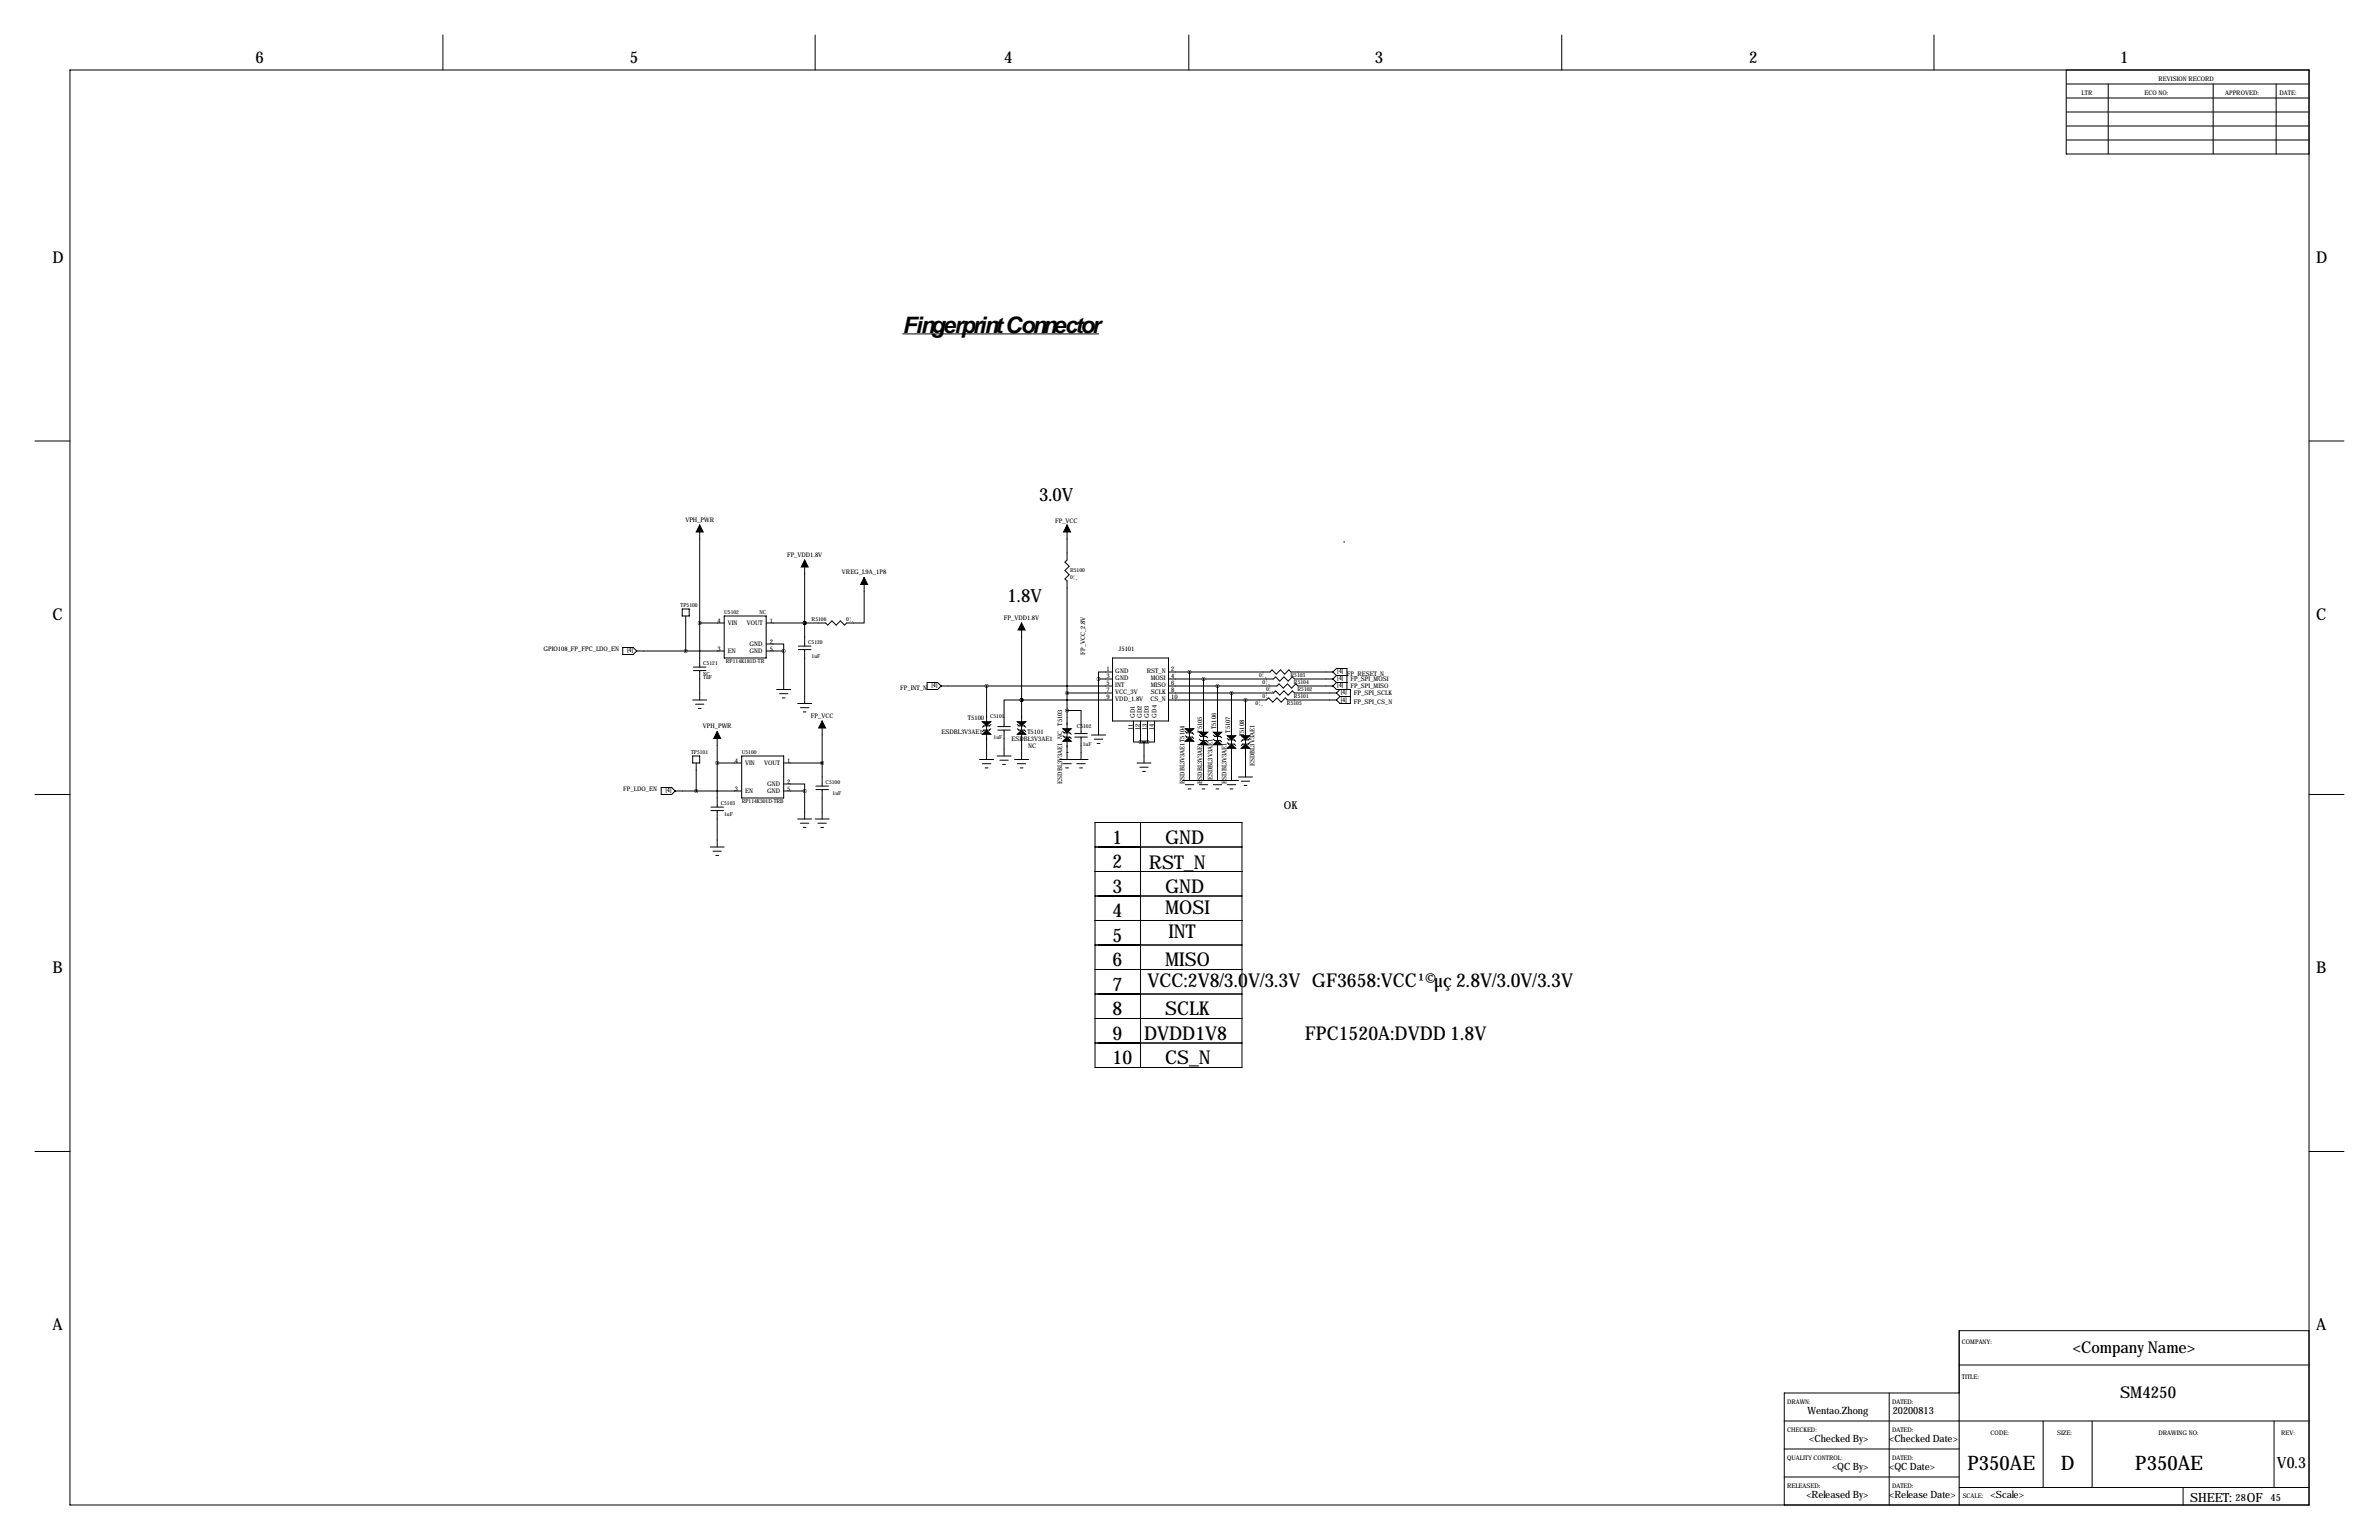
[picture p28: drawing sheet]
<svg xmlns="http://www.w3.org/2000/svg" width="864mm" height="559mm" viewBox="0 0 864 559" stroke-linecap="round" stroke-linejoin="round" font-family="sans-serif">
<defs><g id="words">
<text font-size="8.2" x="327.7" y="120.6">Fingerprint Connector</text>
<g font-size="7.3">
<text x="714.2" y="533.3">P350AE</text>
<text x="748.1" y="533.3">D</text>
<text x="775.1" y="533.3">P350AE</text>
</g>
<g font-size="6.9">
<text x="403.9" y="306.1">1</text>
<text x="422.9" y="306.1">GND</text>
<text x="403.9" y="315">2</text>
<text x="417.1" y="315.2">RST_N</text>
<text x="403.9" y="323.8">3</text>
<text x="422.9" y="323.8">GND</text>
<text x="403.9" y="332.7">4</text>
<text x="422.9" y="331.5">MOSI</text>
<text x="403.9" y="341.6">5</text>
<text x="424.2" y="340.4">INT</text>
<text x="403.9" y="350.5">6</text>
<text x="422.9" y="350.5">MISO</text>
<text x="403.9" y="359.4">7</text>
<text x="416.6" y="358.1">VCC:2V8/3.0V/3.3V GF3658:VCC¹©µç 2.8V/3.0V/3.3V</text>
<text x="403.9" y="368.3">8</text>
<text x="422.9" y="368.3">SCLK</text>
<text x="403.9" y="377.2">9</text>
<text x="415.3" y="377.2">DVDD1V8</text>
<text x="473.7" y="377.2">FPC1520A:DVDD 1.8V</text>
<text x="403.9" y="386.1">10</text>
<text x="422.9" y="386.1">CS_N</text>
</g>
<g font-size="6.6">
<text x="377.2" y="181.6">3.0V</text>
<text x="365.8" y="218.4">1.8V</text>
</g>
<g font-size="5.9">
<text x="92.7" y="22.9">6</text>
<text x="228.6" y="22.9">5</text>
<text x="364.5" y="22.9">4</text>
<text x="499.1" y="22.9">3</text>
<text x="635" y="22.9">2</text>
<text x="769.6" y="22.9">1</text>
<text x="19" y="95.2">D</text>
<text x="840.7" y="95.2">D</text>
<text x="19" y="224.8">C</text>
<text x="840.7" y="224.8">C</text>
<text x="19" y="353.1">B</text>
<text x="840.7" y="353.1">B</text>
<text x="19" y="482.6">A</text>
<text x="840.7" y="482.6">A</text>
<text x="752.5" y="490.9">&lt;Company Name&gt;</text>
<text x="769.6" y="507.4">SM4250</text>
</g>
<text font-size="5.6" x="826.6" y="532.7">V0.3</text>
<g font-size="4.6">
<text x="795" y="544.8">SHEET:</text>
<text x="815.6" y="544.8">OF</text>
</g>
<text font-size="4" x="466.1" y="293.4">OK</text>
<g font-size="3.6">
<text x="656.1" y="513">Wentao.Zhong</text>
<text x="687.1" y="513">20200813</text>
<text x="656.8" y="523.2">&lt;Checked By&gt;</text>
<text x="685.8" y="523.2">&lt;Checked Date&gt;</text>
<text x="665.1" y="533.3">&lt;QC By&gt;</text>
<text x="685.8" y="533.3">&lt;QC Date&gt;</text>
<text x="655.7" y="543.5">&lt;Released By&gt;</text>
<text x="685.8" y="543.5">&lt;Release Date&gt;</text>
<text x="722.6" y="543.5">&lt;Scale&gt;</text>
<text x="811.5" y="544.8">28</text>
<text x="824.2" y="544.8">45</text>
</g>
<g font-size="2.3">
<text x="783.6" y="29.2">REVISION RECORD</text>
<text x="755.6" y="34.3">LTR</text>
<text x="778.5" y="34.3">ECO NO:</text>
<text x="807.7" y="34.3">APPROVED:</text>
<text x="827.5" y="34.3">DATE:</text>
<text x="248.8" y="189.2">VPH_PWR</text>
<text x="383" y="189.7">FP_VCC</text>
<text x="285.7" y="201.9">FP_VDD1.8V</text>
<text x="305.7" y="208.3">VREG_L9A_1P8</text>
<text x="260.4" y="226.1">4</text>
<text x="264.2" y="226.8">VIN</text>
<text x="271.1" y="226.8">VOUT</text>
<text x="279.4" y="226.1">1</text>
<text x="364.4" y="224.8">FP_VDD1.8V</text>
<text x="279.4" y="233.7">2</text>
<text x="197.2" y="236.2">GPIO108_FP_FPC_LDO_EN</text>
<text x="227.6" y="236.5">[4]</text>
<text x="260.4" y="236.2">3</text>
<text x="264.2" y="237">EN</text>
<text x="272.1" y="234.4">GND</text>
<text x="272.1" y="237">GND</text>
<text x="279.4" y="236.2">5</text>
<text x="394" y="237.5" transform="rotate(-90 394 237.5)">FP_VCC_2.8V</text>
<text x="406" y="236.2">J5101</text>
<text x="401.7" y="243.6">1</text>
<text x="404.9" y="244.4">GND</text>
<text x="416.3" y="244.4">RST_N</text>
<text x="425.2" y="243.6">2</text>
<text x="485.4" y="244.1">[4]</text>
<text x="488.9" y="245.1">FP_RESET_N</text>
<text x="326.8" y="250.2">FP_INT_N</text>
<text x="338.1" y="249.2">[4]</text>
<text x="401.7" y="246.1">3</text>
<text x="401.7" y="248.7">5</text>
<text x="401.7" y="251.2">7</text>
<text x="404.9" y="246.9">GND</text>
<text x="404.9" y="249.4">INT</text>
<text x="404.9" y="252">VCC_3V</text>
<text x="417.8" y="246.9">MOSI</text>
<text x="417.8" y="249.4">MISO</text>
<text x="417.8" y="252">SCLK</text>
<text x="425.2" y="246.1">4</text>
<text x="425.2" y="248.7">6</text>
<text x="425.2" y="251.2">8</text>
<text x="485.4" y="246.6">[4]</text>
<text x="485.4" y="249.2">[4]</text>
<text x="486.7" y="251.7">[4]</text>
<text x="490.2" y="247.1">FP_SPI_MOSI</text>
<text x="490.2" y="249.7">FP_SPI_MISO</text>
<text x="401.7" y="253.7">9</text>
<text x="404.9" y="254.5">VDD_1.8V</text>
<text x="417.6" y="254.5">CS_N</text>
<text x="425.2" y="253.7">10</text>
<text x="486.7" y="254.8">[4]</text>
<text x="491.5" y="252.2">FP_SPI_SCLK</text>
<text x="491.5" y="255.3">FP_SPI_CS_N</text>
<text x="294.4" y="260.4">FP_VCC</text>
<text x="351.4" y="261.1">T5100</text>
<text x="385.6" y="263.3" transform="rotate(-90 385.6 263.3)">T5103</text>
<text x="412" y="260.6" transform="rotate(-90 412 260.6)">GD1</text>
<text x="414.5" y="260.6" transform="rotate(-90 414.5 260.6)">GD2</text>
<text x="417.1" y="260.6" transform="rotate(-90 417.1 260.6)">GD3</text>
<text x="419.9" y="260.4" transform="rotate(-90 419.9 260.4)">GD4</text>
<text x="255.1" y="264.2">VPH_PWR</text>
<text x="341.7" y="266.2">ESDBL3V3AE1</text>
<text x="367.1" y="268.7">ESDBL3V3AE1</text>
<text x="373" y="266.2">T5101</text>
<text x="411.2" y="265" transform="rotate(-90 411.2 265)">11</text>
<text x="413.8" y="265" transform="rotate(-90 413.8 265)">12</text>
<text x="416.3" y="265" transform="rotate(-90 416.3 265)">13</text>
<text x="418.8" y="265" transform="rotate(-90 418.8 265)">14</text>
<text x="436.4" y="265.9" transform="rotate(-90 436.4 265.9)">T5105</text>
<text x="441.5" y="264.6" transform="rotate(-90 441.5 264.6)">T5106</text>
<text x="446.5" y="265.9" transform="rotate(-90 446.5 265.9)">T5107</text>
<text x="451.6" y="267.1" transform="rotate(-90 451.6 267.1)">T5108</text>
<text x="373.2" y="271.3">NC</text>
<text x="266.8" y="276.9">4</text>
<text x="270.5" y="277.6">VIN</text>
<text x="277.4" y="277.6">VOUT</text>
<text x="285.7" y="276.9">1</text>
<text x="455.4" y="278" transform="rotate(-90 455.4 278)">ESDBL3V3AE1</text>
<text x="226.2" y="287">FP_LDO_EN</text>
<text x="241.6" y="287.3">[4]</text>
<text x="266.8" y="287">3</text>
<text x="270.5" y="287.8">EN</text>
<text x="278.5" y="285.2">GND</text>
<text x="278.5" y="287.8">GND</text>
<text x="285.7" y="284.5">2</text>
<text x="285.7" y="287">5</text>
<text x="385.6" y="284.4" transform="rotate(-90 385.6 284.4)">ESDBL3V3AE1 NC</text>
<text x="430" y="284.4" transform="rotate(-90 430 284.4)">ESDBL3V3AE1T5104</text>
<text x="436.4" y="284.4" transform="rotate(-90 436.4 284.4)">ESDBL3V3AE1</text>
<text x="440.2" y="283.1" transform="rotate(-90 440.2 283.1)">ESDBL3V3AE1</text>
<text x="445.3" y="284.4" transform="rotate(-90 445.3 284.4)">ESDBL3V3AE1</text>
<text x="712.2" y="487.7">COMPANY:</text>
<text x="712.2" y="500.4">TITLE:</text>
<text x="648.7" y="509.3">DRAWN:</text>
<text x="686.8" y="509.3">DATED:</text>
<text x="648.7" y="519.4">CHECKED:</text>
<text x="686.8" y="519.4">DATED:</text>
<text x="722.6" y="520.7">CODE:</text>
<text x="746.8" y="520.7">SIZE:</text>
<text x="783.6" y="520.7">DRAWING NO:</text>
<text x="828" y="520.7">REV:</text>
<text x="648.7" y="529.6">QUALITY CONTROL:</text>
<text x="686.8" y="529.6">DATED:</text>
<text x="648.7" y="539.8">RELEASED:</text>
<text x="686.8" y="539.8">DATED:</text>
<text x="712.5" y="543.6">SCALE:</text>
</g>
<g font-size="2">
<text x="388.5" y="207.7">R5100</text>
<text x="388.5" y="210.2">0¦¸</text>
<text x="247.1" y="220.4">TP5100</text>
<text x="262.9" y="222.9">U5102</text>
<text x="275.7" y="222.9">NC</text>
<text x="294.6" y="225.4">R5106</text>
<text x="307.2" y="225.4">0¦¸</text>
<text x="293.4" y="233.7">C5120</text>
<text x="294.6" y="238.8">1uF</text>
<text x="255.3" y="241.3">C5121</text>
<text x="255.3" y="245.2">NC</text>
<text x="263.5" y="240.7">RP114K181D-TR</text>
<text x="457.1" y="245.8">0¦¸</text>
<text x="468.5" y="245.8">R5103</text>
<text x="255.3" y="246.4">1uF</text>
<text x="458.3" y="248.3">0¦¸</text>
<text x="459.6" y="250.8">0¦¸</text>
<text x="469.7" y="248.3">R5104</text>
<text x="471" y="250.8">R5102</text>
<text x="455.8" y="255.9">0¦¸</text>
<text x="458.3" y="253.4">0¦¸</text>
<text x="467.2" y="255.9">R5105</text>
<text x="469.7" y="253.4">R5101</text>
<text x="359.4" y="260.4">C5101</text>
<text x="360.7" y="268">1uF</text>
<text x="390.9" y="264.2">C5102</text>
<text x="250.9" y="273.7">TP5101</text>
<text x="269.2" y="273.7">U5100</text>
<text x="393.1" y="270.6">1uF</text>
<text x="299.7" y="284.5">C5100</text>
<text x="261.6" y="292.1">C5103</text>
<text x="269.2" y="291.5">RP114K301D-TRB</text>
<text x="302.3" y="288.3">1uF</text>
<text x="262.9" y="296">1uF</text>
</g>
</g></defs>
<g fill="none" stroke="#000" stroke-width=".36">
<path d="M160.8 12.7v12.7M295.9 12.7v12.7M431.5 12.7v12.7M566.9 12.7v12.7M702.1 12.7v12.7M25.4 25.4h812.8v520.7h-812.8zM750.1 25.4v30.5h88.1M750.1 35.6h88.1M750.1 30.5h88.1M765.3 30.5v25.4M803.4 30.5v25.4M826.3 30.5v25.4"/>
<path d="M750.1 50.8h88.1M750.1 45.7h88.1M750.1 40.6h88.1M327.7 121.2h71.1M12.7 160h12.7M838.2 160h12.7M254 190.5v51.6M387.3 190.5v12.7l-.7 .8 1.5 1.5-1.5 1.5 1.5 1.5-1.5 1.6 .7 .7v64.8M487.8 196.6h.1M292.1 203.2v31.2M313.7 209.6v16.5h-6.4l-.7 .7-1.5-1.5-1.6 1.5-1.5-1.5-1.5 1.5-.8-.7h-21.6M226.1 234.9h3.8l1.2 1.3-1.2 1.3h-3.8z"/>
<path d="M231.1 236.2h31.8M247.6 221h2.6v2.5h-2.6zM248.9 223.5v12.7M254 226.1h8.9M262.9 223.5h15.2v15.3h-15.2zM278.1 233.7h6.4v2.5M278.1 236.2h6.4M284.5 236.2v14M289.8 234.4h4.6M289.8 235.7h4.6M292.1 226.1h.1M292.1 235.7v19.6"/>
<path d="M370.8 226.1v49.5M403.9 238.8h20.3v22.8h-20.3zM251.5 254h5M251.7 242.1h4.6M251.7 243.3h4.6M252.5 255.5h3M253.5 257h1M254 243.3v10.7M281.9 250.2h5.1M283 251.7h3M284 253.2h1M289.6 255.3h5"/>
<path d="M290.6 256.8h3M291.6 258.3h1M336.5 247.6h3.9l1.2 1.3-1.2 1.3h-3.9zM341.6 248.9h62.3M358.1 248.9v26.7M370.8 254h-6.3v9.7M370.8 254h.1M370.8 254h33.1M387.3 257.8h5.1v8.4M387.3 251.5h16.6M398.8 246.4h5.1M398.8 246.4v20.3"/>
<path d="M403.9 243.8h-5.1v2.6M424.2 248.9h39.3l.8-.7 1.5 1.5 1.6-1.5 1.5 1.5 1.5-1.5 .8 .7h12.7M424.2 243.8h36.8l.8-.7 1.5 1.5 1.5-1.5 1.5 1.5 1.6-1.5 .7 .7h15.3M424.2 251.5h38.1l.7-.8 1.6 1.5 1.5-1.5 1.5 1.5 1.5-1.5 .8 .8h15.2M424.2 254h35.5l.8-.8 1.5 1.6 1.5-1.6 1.6 1.6 1.5-1.6 .8 .8h17.7M424.2 246.4h38.1l.7-.8 1.6 1.5 1.5-1.5 1.5 1.5 1.5-1.5 .8 .8h14M431.8 243.8v39.4M436.9 246.4v36.8M442 248.9v34.3M447 251.5v31.7M452.1 254v27.9M483.9 248.9l1.2 1.3h5.1v5.1h-3.8l-1.3-1.3"/>
<path d="M483.9 246.4l1.2 1.2M483.9 243.8l1.2-1.2h3.8v7.6M483.9 243.8l1.2 1.3M485.1 251.5l1.3 1.2M485.1 247.6h3.8M485.1 245.1h3.8M485.1 245.1l-1.2 1.3M485.1 247.6l-1.2 1.3M486.4 252.7h3.8M486.4 250.2l-1.3 1.3M486.4 252.7l-1.3 1.3M251.5 274.3h2.5v2.6h-2.5z"/>
<path d="M252.7 276.9v10.1M260.3 276.9h8.9M260.3 265.4v27.5M269.2 274.3h15.3v15.3h-15.3zM284.5 276.9h13.9M298.4 261.6v23.6M355.6 275.6h5.1M356.6 277.1h3.1M357.6 278.6h1M359.7 264.4l-.5 .5h-2.1l-.5 .5M359.7 262.9l-.5 .5h-2.1l-.5 .5M361.9 274.3h5.1"/>
<path d="M362.2 263.7h4.6M362.2 264.9h4.6M363 275.8h3M364 277.4h1M364.5 264.9v9.4M368.3 275.6h5.1M369.3 264.4l.5 .5h2.1l.5 .5M369.3 262.9l.5 .5h2.1l.5 .5M369.3 277.1h3.1M370.3 278.6h1M384.8 275.6h10.2M385.8 267l.5 .5h2.1l.5 .5"/>
<path d="M385.8 265.4l.5 .5h2.1l.5 .5M385.8 277.1h3.1M386.8 278.6h1.1M387.3 273h.1M390.1 266.2h4.6M390.1 267.5h4.6M390.9 277.1h3.1M391.9 278.6h1M392.4 267.5v8.1M396.2 266.7h5.1M397.3 268.2h3M398.3 269.7h1"/>
<path d="M411.5 261.6v7.6h2.5M412.7 276.9h5.1M413.8 278.4h3M414 261.6v7.6M414 269.2h2.6M414.8 279.9h1M415.3 269.2v7.7M416.6 261.6v7.6M419.1 261.6v7.6h-2.5M430.3 267l.5 .5h2l.5 .5M430.3 265.4l.5 .5h2l.5 .5M435.4 266.7l.5 .5h2l.5 .5"/>
<path d="M435.4 268.2l.5 .5h2l.5 .5M440.4 266.7l.5 .5h2.1l.5 .5M440.4 268.2l.5 .5h2.1l.5 .5M445.5 268l.5 .5h2.1l.5 .5M445.5 269.5l.5 .5h2.1l.5 .5M453.6 268l-.5 .5h-2l-.5 .5M453.6 269.5l-.5 .5h-2l-.5 .5M12.7 288.3h12.7M240 285.8h3.8l1.3 1.2-1.3 1.3h-3.8zM245.1 287h24.1M258.1 292.9h4.5M258.1 294.1h4.5"/>
<path d="M260.3 294.1v13.2M284.5 284.5h7.6v2.5M284.5 287h7.6M289.6 297.2h5M290.6 298.7h3M292.1 287v10.2M295.9 297.2h5.1M296.2 285.2h4.5M296.2 286.5h4.5M296.9 298.7h3.1M298.4 286.5v10.7M397.5 298.4h53.3v88.9h-53.3z"/>
<path d="M414 298.4v88.9M429.3 283.2h20.3M430.3 284.7h3M431.3 286.3h1M435.4 284.7h3M436.4 286.3h1M440.4 284.7h3.1M441.5 286.3h1M445.5 284.7h3.1M446.5 286.3h1M449.6 281.9h5.1M450.6 283.5h3"/>
<path d="M451.6 285h1M838.2 288.3h12.7M257.8 307.3h5.1M258.8 308.9h3.1M259.8 310.4h1.1M291.6 300.2h1M297.9 300.2h1.1M397.5 307.3h53.3M397.5 316.2h53.3M397.5 325.1h53.3M397.5 334h53.3M397.5 342.9h53.3"/>
<path d="M397.5 351.8h53.3M397.5 360.7h53.3M397.5 369.6h53.3M397.5 378.5h53.3M12.7 417.8h12.7M838.2 417.8h12.7M711.2 495.3h127M838.2 482.9h-127v63.2M647.7 515.6h190.5M685.8 505.5v40.6M711.2 505.5h-63.5v40.6M741.7 515.6v24.2"/>
<path d="M759.5 515.6v24.2M825.5 515.6v24.2M647.7 535.9h63.5M647.7 525.8h63.5M711.2 539.8h127M792.5 539.8v6.3"/>
</g>
<g fill="#000" stroke="#000" stroke-width=".36">
<path d="M254 190.5l1.3 2.5h-2.6zM387.3 190.5l1.3 2.5h-2.5zM292.1 203.2l1.3 2.5h-2.6zM313.7 209.6l1.3 2.5h-2.6zM370.8 226.1l1.3 2.5h-2.5zM260.3 265.4l1.3 2.6h-2.5zM298.4 261.6l1.3 2.6h-2.5zM356.6 261.9h3.1l-1.6 1.5zM356.6 266.4l1.5-1.5 1.6 1.5zM369.3 261.9h3.1l-1.6 1.5zM370.8 264.9l1.6 1.5h-3.1zM385.8 264.4h3.1l-1.6 1.5z"/>
<path d="M387.3 267.5l1.6 1.5h-3.1zM430.3 264.4h3l-1.5 1.5zM431.8 267.5l1.5 1.5h-3zM435.4 265.7h3l-1.5 1.5zM435.4 270.3l1.5-1.6 1.5 1.6zM440.4 265.7h3.1l-1.5 1.5zM440.4 270.3l1.6-1.6 1.5 1.6zM445.5 267h3.1l-1.6 1.5zM447 270l1.6 1.5h-3.1zM450.6 267h3l-1.5 1.5zM452.1 270l1.5 1.5h-3z"/>
</g>
<path d="M260.3 276.9a.05 .05 0 0 0 .1 0 .05 .05 0 0 0-.1 0zM298.4 276.9a.05 .05 0 0 0 .1 0 .05 .05 0 0 0-.1 0zM370.8 254a.05 .05 0 0 0 .1 0 .05 .05 0 0 0-.1 0zM387.3 251.5a.05 .05 0 0 0 .1 0 .05 .05 0 0 0-.1 0zM436.8 246.4a.05 .05 0 0 0 .1 0 .05 .05 0 0 0-.1 0zM441.9 248.9a.05 .05 0 0 0 .1 0 .05 .05 0 0 0-.1 0zM447 251.5a.05 .05 0 0 0 .1 0 .05 .05 0 0 0-.1 0zM414 269.2a.05 .05 0 0 0 .1 0 .05 .05 0 0 0-.1 0zM416.5 269.2a.05 .05 0 0 0 .1 0 .05 .05 0 0 0-.1 0zM415.2 269.2a.05 .05 0 0 0 .1 0 .05 .05 0 0 0-.1 0zM387.3 257.8a.05 .05 0 0 0 .1 0 .05 .05 0 0 0-.1 0zM358.1 248.9a.05 .05 0 0 0 .1 0 .05 .05 0 0 0-.1 0zM452.1 254a.05 .05 0 0 0 .1 0 .05 .05 0 0 0-.1 0zM370.8 254a.05 .05 0 0 0 .1 0 .05 .05 0 0 0-.1 0zM284.4 236.2a.05 .05 0 0 0 .1 0 .05 .05 0 0 0-.1 0zM252.7 287a.05 .05 0 0 0 .1 0 .05 .05 0 0 0-.1 0zM398.7 246.4a.05 .05 0 0 0 .1 0 .05 .05 0 0 0-.1 0zM248.9 236.2a.05 .05 0 0 0 .1 0 .05 .05 0 0 0-.1 0z" fill="#000" stroke="#000" stroke-width="1.3"/>
<use href="#words"/>
</svg>
